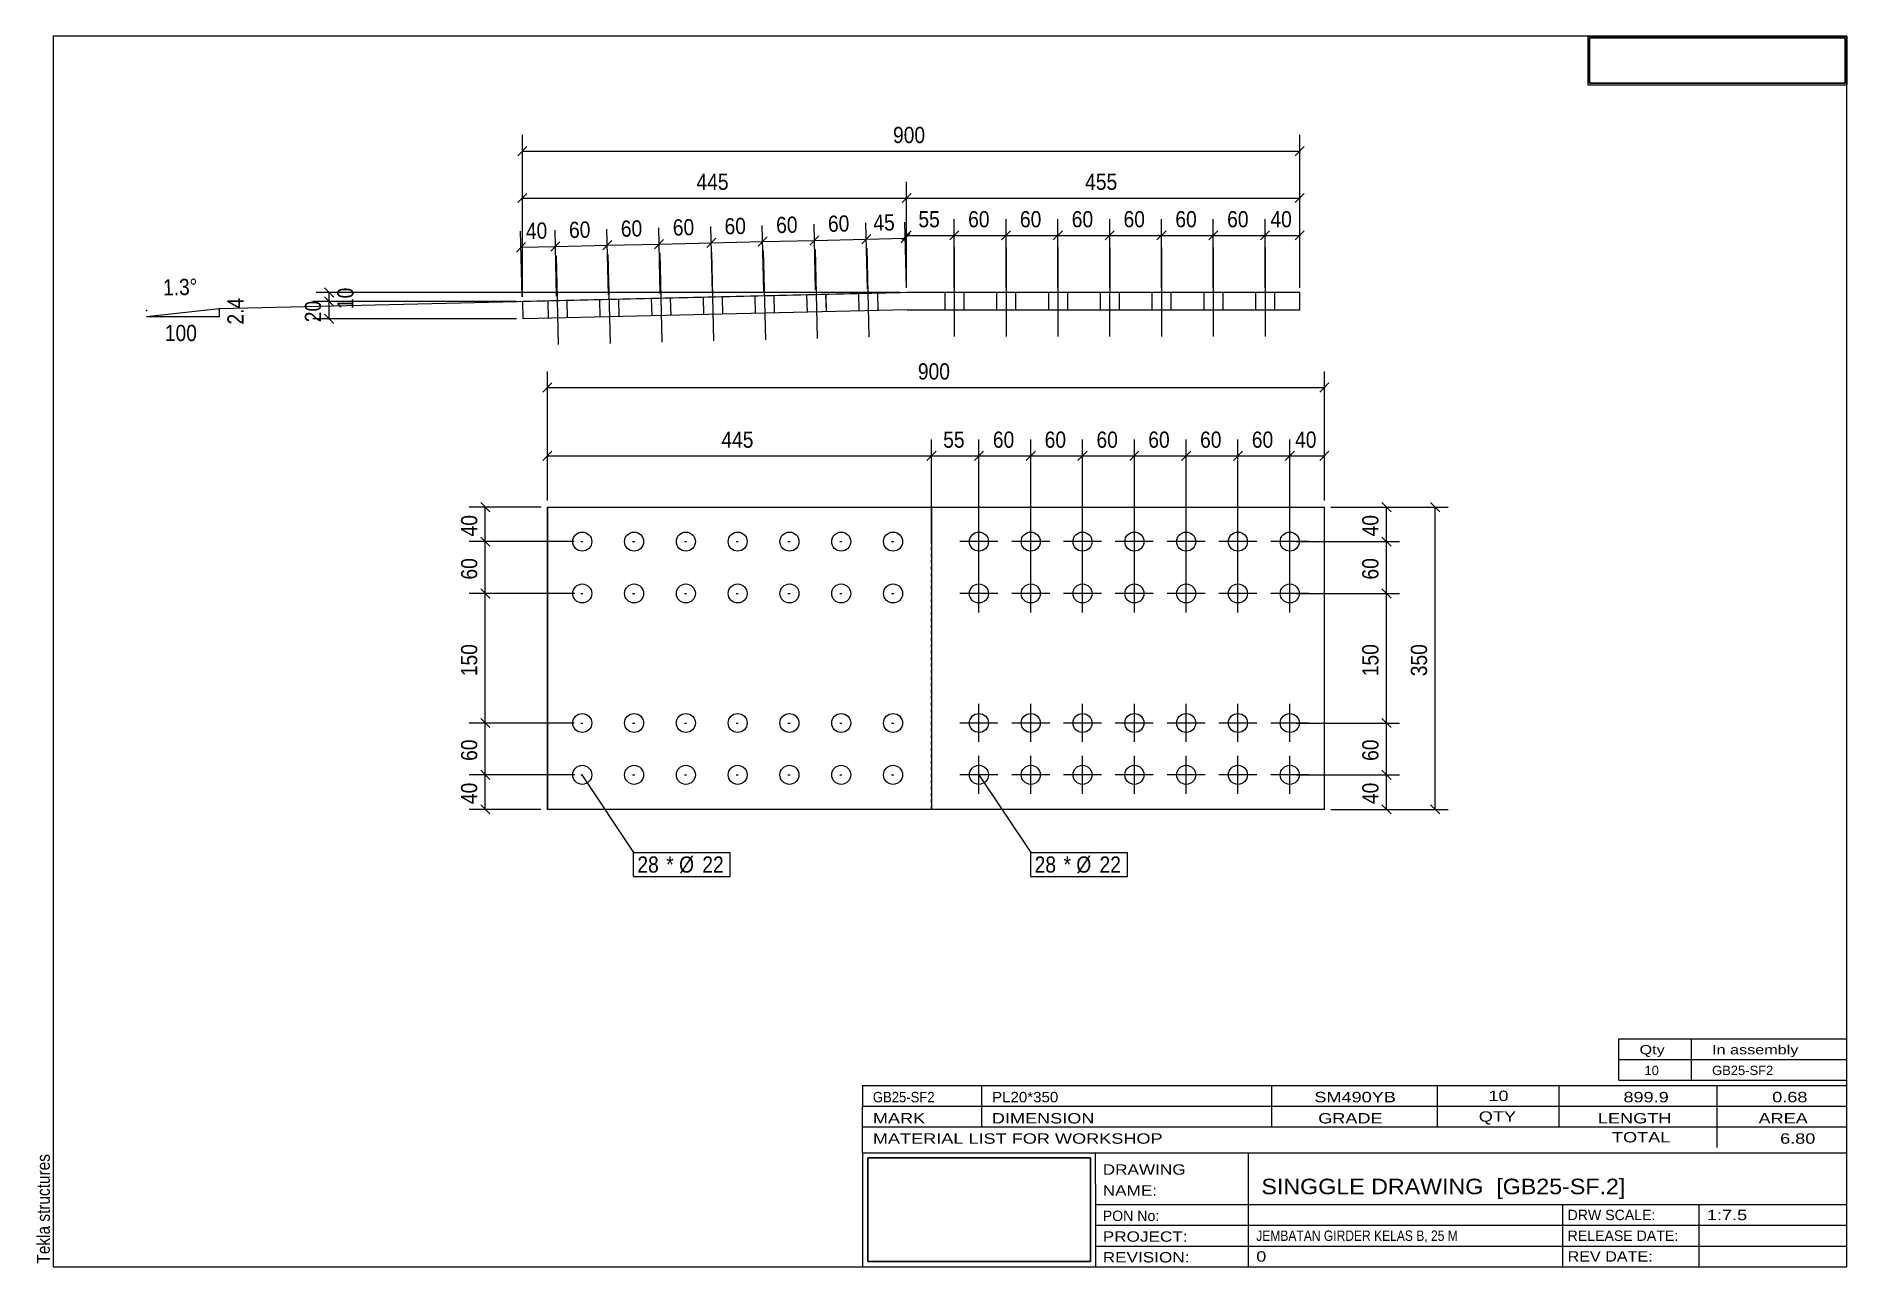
# Model space of a CAD drawing. Header units: millimetres. Extents: x 2 to 282, y 5 to 195.
import ezdxf

# ---------------------------------------------------------------- set-up
doc = ezdxf.new("R2010")
doc.units = ezdxf.units.MM
doc.linetypes.add('XKITLINE00', pattern=[0])
doc.linetypes.add('XKITLINE04', pattern=[3, 0.5, -0.5, 0.5, -0.5, 0.5, -0.5])
for name, color, linetype, lineweight in [('Bolt', 7, 'Continuous', 0), ('BoltMark', 3, 'Continuous', 0), ('DrawingSheet', 5, 'Continuous', 0), ('OtherObjectType', 1, 'Continuous', 0), ('Part', 2, 'Continuous', 0), ('Z-DIMENSIONS', 1, 'Continuous', 0)]:
    doc.layers.add(name, color=color, linetype=linetype, lineweight=lineweight)
doc.styles.add('ARIAL', font='ARIAL.TTF')
doc.styles.add('ARIAL_NARROW', font='ARIALN.TTF')
picture_1 = doc.add_image_def('image1.jpg', size_in_pixel=(1304, 175))
picture_2 = doc.add_image_def('image2.jpg', size_in_pixel=(188, 71))

# ---------------------------------------------------------------- blocks, each defined once
blk = doc.blocks.new('*A1')
at = {"layer": 'Part', "linetype": 'XKITLINE00', "lineweight": 0}
for p, q in [((81.33, 75.63), (81.33, 122.3)), ((81.33, 122.3), (201.33, 122.3)), ((81.39, 75.63), (81.39, 122.3)), ((140.68, 75.63), (140.68, 122.3)), ((201.33, 75.63), (201.33, 122.3)), ((201.33, 75.63), (81.33, 75.63))]:
    blk.add_line(p, q, dxfattribs=at)
at = {"layer": 'Part', "linetype": 'XKITLINE04', "lineweight": 0}
for p, q in [((81.33, 122.3), (81.39, 122.3)), ((140.64, 75.63), (140.64, 122.3))]:
    blk.add_line(p, q, dxfattribs=at)
blk = doc.blocks.new('*A2')
at = {"layer": 'Bolt', "linetype": 'XKITLINE00', "lineweight": 0}
for p, q in [((147.98, 114.03), (147.98, 119.9)), ((155.98, 114.03), (155.98, 119.9)), ((163.98, 114.03), (163.98, 119.9)), ((171.98, 114.03), (171.98, 119.9)), ((179.98, 114.03), (179.98, 119.9)), ((187.98, 114.03), (187.98, 119.9)), ((195.98, 114.03), (195.98, 119.9)), ((150.91, 116.96), (145.04, 116.96)), ((158.91, 116.96), (153.04, 116.96)), ((166.91, 116.96), (161.04, 116.96)), ((174.91, 116.96), (169.04, 116.96)), ((182.91, 116.96), (177.04, 116.96)), ((190.91, 116.96), (185.04, 116.96)), ((198.91, 116.96), (193.04, 116.96)), ((147.98, 106.03), (147.98, 111.9)), ((155.98, 106.03), (155.98, 111.9)), ((163.98, 106.03), (163.98, 111.9)), ((171.98, 106.03), (171.98, 111.9)), ((179.98, 106.03), (179.98, 111.9)), ((187.98, 106.03), (187.98, 111.9)), ((195.98, 106.03), (195.98, 111.9)), ((150.91, 108.96), (145.04, 108.96)), ((158.91, 108.96), (153.04, 108.96)), ((166.91, 108.96), (161.04, 108.96)), ((174.91, 108.96), (169.04, 108.96)), ((182.91, 108.96), (177.04, 108.96)), ((190.91, 108.96), (185.04, 108.96)), ((198.91, 108.96), (193.04, 108.96))]:
    blk.add_line(p, q, dxfattribs=at)
for centre in [(147.98, 116.96), (155.98, 116.96), (163.98, 116.96), (171.98, 116.96), (179.98, 116.96), (187.98, 116.96), (195.98, 116.96), (147.98, 108.96), (155.98, 108.96), (163.98, 108.96), (171.98, 108.96), (179.98, 108.96), (187.98, 108.96), (195.98, 108.96)]:
    blk.add_circle(centre, 1.47, dxfattribs=at)
blk = doc.blocks.new('*A3')
at = {"layer": 'Bolt', "linetype": 'XKITLINE00', "lineweight": 0}
for p, q in [((86.49, 116.96), (86.82, 116.96)), ((94.49, 116.96), (94.82, 116.96)), ((102.49, 116.96), (102.82, 116.96)), ((110.49, 116.96), (110.82, 116.96)), ((118.48, 116.96), (118.81, 116.96)), ((126.48, 116.96), (126.81, 116.96)), ((134.48, 116.96), (134.81, 116.96)), ((86.49, 108.96), (86.82, 108.96)), ((94.49, 108.96), (94.82, 108.96)), ((102.49, 108.96), (102.82, 108.96)), ((110.49, 108.96), (110.82, 108.96)), ((118.48, 108.96), (118.81, 108.96)), ((126.48, 108.96), (126.81, 108.96)), ((134.48, 108.96), (134.81, 108.96))]:
    blk.add_line(p, q, dxfattribs=at)
for centre in [(86.72, 116.96), (94.72, 116.96), (102.72, 116.96), (110.72, 116.96), (118.72, 116.96), (126.71, 116.96), (134.71, 116.96), (86.72, 108.96), (94.72, 108.96), (102.72, 108.96), (110.72, 108.96), (118.72, 108.96), (126.71, 108.96), (134.71, 108.96)]:
    blk.add_circle(centre, 1.47, dxfattribs=at)
blk = doc.blocks.new('*A4')
at = {"layer": 'Bolt', "linetype": 'XKITLINE00', "lineweight": 0}
for p, q in [((147.98, 86.03), (147.98, 91.9)), ((155.98, 86.03), (155.98, 91.9)), ((163.98, 86.03), (163.98, 91.9)), ((171.98, 86.03), (171.98, 91.9)), ((179.98, 86.03), (179.98, 91.9)), ((187.98, 86.03), (187.98, 91.9)), ((195.98, 86.03), (195.98, 91.9)), ((150.91, 88.96), (145.04, 88.96)), ((158.91, 88.96), (153.04, 88.96)), ((166.91, 88.96), (161.04, 88.96)), ((174.91, 88.96), (169.04, 88.96)), ((182.91, 88.96), (177.04, 88.96)), ((190.91, 88.96), (185.04, 88.96)), ((198.91, 88.96), (193.04, 88.96)), ((147.98, 78.03), (147.98, 83.9)), ((155.98, 78.03), (155.98, 83.9)), ((163.98, 78.03), (163.98, 83.9)), ((171.98, 78.03), (171.98, 83.9)), ((179.98, 78.03), (179.98, 83.9)), ((187.98, 78.03), (187.98, 83.9)), ((195.98, 78.03), (195.98, 83.9)), ((150.91, 80.96), (145.04, 80.96)), ((158.91, 80.96), (153.04, 80.96)), ((166.91, 80.96), (161.04, 80.96)), ((174.91, 80.96), (169.04, 80.96)), ((182.91, 80.96), (177.04, 80.96)), ((190.91, 80.96), (185.04, 80.96)), ((198.91, 80.96), (193.04, 80.96))]:
    blk.add_line(p, q, dxfattribs=at)
for centre in [(147.98, 88.96), (155.98, 88.96), (163.98, 88.96), (171.98, 88.96), (179.98, 88.96), (187.98, 88.96), (195.98, 88.96), (147.98, 80.96), (155.98, 80.96), (163.98, 80.96), (171.98, 80.96), (179.98, 80.96), (187.98, 80.96), (195.98, 80.96)]:
    blk.add_circle(centre, 1.47, dxfattribs=at)
blk = doc.blocks.new('*A5')
at = {"layer": 'Bolt', "linetype": 'XKITLINE00', "lineweight": 0}
for p, q in [((86.49, 88.96), (86.82, 88.96)), ((94.49, 88.96), (94.82, 88.96)), ((102.49, 88.96), (102.82, 88.96)), ((110.49, 88.96), (110.81, 88.96)), ((118.48, 88.96), (118.81, 88.96)), ((126.48, 88.96), (126.81, 88.96)), ((134.48, 88.96), (134.81, 88.96)), ((86.49, 80.96), (86.82, 80.96)), ((94.49, 80.96), (94.82, 80.96)), ((102.49, 80.96), (102.82, 80.96)), ((110.49, 80.96), (110.81, 80.96)), ((118.48, 80.96), (118.81, 80.96)), ((126.48, 80.96), (126.81, 80.96)), ((134.48, 80.96), (134.81, 80.96))]:
    blk.add_line(p, q, dxfattribs=at)
for centre in [(86.72, 88.96), (94.72, 88.96), (102.72, 88.96), (110.72, 88.96), (118.71, 88.96), (126.71, 88.96), (134.71, 88.96), (86.72, 80.96), (94.72, 80.96), (102.72, 80.96), (110.72, 80.96), (118.71, 80.96), (126.71, 80.96), (134.71, 80.96)]:
    blk.add_circle(centre, 1.47, dxfattribs=at)
blk = doc.blocks.new('*A6')
at = {"layer": 'Part', "linetype": 'XKITLINE00', "lineweight": 0}
for p, q in [((136.83, 155.42), (77.52, 154.03)), ((77.58, 151.36), (77.52, 154.03)), ((197.52, 155.42), (136.83, 155.42)), ((197.52, 152.76), (197.52, 155.42)), ((136.87, 152.76), (77.58, 151.36)), ((136.87, 152.76), (197.52, 152.76))]:
    blk.add_line(p, q, dxfattribs=at)
blk = doc.blocks.new('*A7')
at = {"layer": 'Bolt', "linetype": 'XKITLINE00', "lineweight": 0}
for p, q in [((144.17, 162.39), (144.16, 148.66)), ((144.17, 162.39), (144.16, 148.66)), ((152.17, 162.39), (152.16, 148.66)), ((152.17, 162.39), (152.16, 148.66)), ((160.17, 162.39), (160.16, 148.65)), ((160.17, 162.39), (160.16, 148.65)), ((168.17, 162.38), (168.16, 148.65)), ((168.17, 162.38), (168.16, 148.65)), ((176.17, 162.38), (176.16, 148.65)), ((176.17, 162.38), (176.16, 148.65)), ((184.17, 162.38), (184.16, 148.65)), ((184.17, 162.38), (184.16, 148.65)), ((192.17, 162.38), (192.16, 148.64)), ((192.17, 162.38), (192.16, 148.64)), ((142.7, 155.42), (142.7, 152.76)), ((142.7, 155.42), (142.7, 152.76)), ((145.63, 155.42), (145.63, 152.76)), ((145.63, 155.42), (145.63, 152.76)), ((150.7, 155.42), (150.7, 152.75)), ((150.7, 155.42), (150.7, 152.75)), ((153.63, 155.42), (153.63, 152.75)), ((153.63, 155.42), (153.63, 152.75)), ((158.7, 155.42), (158.7, 152.75)), ((158.7, 155.42), (158.7, 152.75)), ((161.63, 155.42), (161.63, 152.75)), ((161.63, 155.42), (161.63, 152.75)), ((166.7, 155.42), (166.7, 152.75)), ((166.7, 155.42), (166.7, 152.75)), ((169.63, 155.41), (169.63, 152.75)), ((169.63, 155.41), (169.63, 152.75)), ((174.7, 155.41), (174.7, 152.75)), ((174.7, 155.41), (174.7, 152.75)), ((177.63, 155.41), (177.63, 152.74)), ((177.63, 155.41), (177.63, 152.74)), ((182.7, 155.41), (182.7, 152.74)), ((182.7, 155.41), (182.7, 152.74)), ((185.63, 155.41), (185.63, 152.74)), ((185.63, 155.41), (185.63, 152.74)), ((190.7, 155.41), (190.7, 152.74)), ((190.7, 155.41), (190.7, 152.74)), ((193.63, 155.41), (193.63, 152.74)), ((193.63, 155.41), (193.63, 152.74))]:
    blk.add_line(p, q, dxfattribs=at)
blk = doc.blocks.new('*A8')
at = {"layer": 'Bolt', "linetype": 'XKITLINE00', "lineweight": 0}
for p, q in [((130.67, 162.25), (131, 148.52)), ((130.67, 162.25), (131, 148.52)), ((82.68, 161.11), (83.01, 147.38)), ((82.68, 161.11), (83.01, 147.38)), ((90.68, 161.3), (91.01, 147.57)), ((90.68, 161.3), (91.01, 147.57)), ((98.68, 161.49), (99.01, 147.76)), ((98.68, 161.49), (99.01, 147.76)), ((106.68, 161.68), (107, 147.95)), ((106.68, 161.68), (107, 147.95)), ((114.67, 161.87), (115, 148.14)), ((114.67, 161.87), (115, 148.14)), ((122.67, 162.06), (123, 148.33)), ((122.67, 162.06), (123, 148.33)), ((81.38, 154.1), (81.45, 151.44)), ((81.38, 154.1), (81.45, 151.44)), ((84.32, 154.17), (84.38, 151.51)), ((84.32, 154.17), (84.38, 151.51)), ((89.38, 154.29), (89.45, 151.63)), ((89.38, 154.29), (89.45, 151.63)), ((92.31, 154.36), (92.38, 151.7)), ((92.31, 154.36), (92.38, 151.7)), ((97.38, 154.48), (97.44, 151.82)), ((97.38, 154.48), (97.44, 151.82)), ((100.31, 154.55), (100.38, 151.89)), ((100.31, 154.55), (100.38, 151.89)), ((105.38, 154.67), (105.44, 152.01)), ((105.38, 154.67), (105.44, 152.01)), ((108.31, 154.74), (108.37, 152.08)), ((108.31, 154.74), (108.37, 152.08)), ((113.37, 154.87), (113.44, 152.2)), ((113.37, 154.87), (113.44, 152.2)), ((116.31, 154.94), (116.37, 152.27)), ((116.31, 154.94), (116.37, 152.27)), ((121.37, 155.06), (121.44, 152.39)), ((121.37, 155.06), (121.44, 152.39)), ((124.31, 155.13), (124.37, 152.46)), ((124.31, 155.13), (124.37, 152.46)), ((129.37, 155.25), (129.43, 152.58)), ((129.37, 155.25), (129.43, 152.58)), ((132.3, 155.32), (132.37, 152.65)), ((132.3, 155.32), (132.37, 152.65))]:
    blk.add_line(p, q, dxfattribs=at)
blk = doc.blocks.new('*A9')
at = {"layer": 'Bolt', "linetype": 'XKITLINE00', "lineweight": 0}
for p, q in [((144.17, 162.39), (144.16, 148.66)), ((144.17, 162.39), (144.16, 148.66)), ((152.17, 162.39), (152.16, 148.66)), ((152.17, 162.39), (152.16, 148.66)), ((160.17, 162.39), (160.16, 148.65)), ((160.17, 162.39), (160.16, 148.65)), ((168.17, 162.38), (168.16, 148.65)), ((168.17, 162.38), (168.16, 148.65)), ((176.17, 162.38), (176.16, 148.65)), ((176.17, 162.38), (176.16, 148.65)), ((184.17, 162.38), (184.16, 148.65)), ((184.17, 162.38), (184.16, 148.65)), ((192.17, 162.38), (192.16, 148.64)), ((192.17, 162.38), (192.16, 148.64)), ((142.7, 155.42), (142.7, 152.76)), ((142.7, 155.42), (142.7, 152.76)), ((145.63, 155.42), (145.63, 152.76)), ((145.63, 155.42), (145.63, 152.76)), ((150.7, 155.42), (150.7, 152.75)), ((150.7, 155.42), (150.7, 152.75)), ((153.63, 155.42), (153.63, 152.75)), ((153.63, 155.42), (153.63, 152.75)), ((158.7, 155.42), (158.7, 152.75)), ((158.7, 155.42), (158.7, 152.75)), ((161.63, 155.42), (161.63, 152.75)), ((161.63, 155.42), (161.63, 152.75)), ((166.7, 155.42), (166.7, 152.75)), ((166.7, 155.42), (166.7, 152.75)), ((169.63, 155.41), (169.63, 152.75)), ((169.63, 155.41), (169.63, 152.75)), ((174.7, 155.41), (174.7, 152.75)), ((174.7, 155.41), (174.7, 152.75)), ((177.63, 155.41), (177.63, 152.74)), ((177.63, 155.41), (177.63, 152.74)), ((182.7, 155.41), (182.7, 152.74)), ((182.7, 155.41), (182.7, 152.74)), ((185.63, 155.41), (185.63, 152.74)), ((185.63, 155.41), (185.63, 152.74)), ((190.7, 155.41), (190.7, 152.74)), ((190.7, 155.41), (190.7, 152.74)), ((193.63, 155.41), (193.63, 152.74)), ((193.63, 155.41), (193.63, 152.74))]:
    blk.add_line(p, q, dxfattribs=at)
blk = doc.blocks.new('*A10')
at = {"layer": 'Bolt', "linetype": 'XKITLINE00', "lineweight": 0}
for p, q in [((130.67, 162.25), (131, 148.52)), ((130.67, 162.25), (131, 148.52)), ((82.68, 161.11), (83.01, 147.38)), ((82.68, 161.11), (83.01, 147.38)), ((90.68, 161.3), (91.01, 147.57)), ((90.68, 161.3), (91.01, 147.57)), ((98.68, 161.49), (99.01, 147.76)), ((98.68, 161.49), (99.01, 147.76)), ((106.68, 161.68), (107, 147.95)), ((106.68, 161.68), (107, 147.95)), ((114.67, 161.87), (115, 148.14)), ((114.67, 161.87), (115, 148.14)), ((122.67, 162.06), (123, 148.33)), ((122.67, 162.06), (123, 148.33)), ((81.38, 154.1), (81.45, 151.44)), ((81.38, 154.1), (81.45, 151.44)), ((84.32, 154.17), (84.38, 151.51)), ((84.32, 154.17), (84.38, 151.51)), ((89.38, 154.29), (89.45, 151.63)), ((89.38, 154.29), (89.45, 151.63)), ((92.31, 154.36), (92.38, 151.7)), ((92.31, 154.36), (92.38, 151.7)), ((97.38, 154.48), (97.44, 151.82)), ((97.38, 154.48), (97.44, 151.82)), ((100.31, 154.55), (100.38, 151.89)), ((100.31, 154.55), (100.38, 151.89)), ((105.38, 154.67), (105.44, 152.01)), ((105.38, 154.67), (105.44, 152.01)), ((108.31, 154.74), (108.37, 152.08)), ((108.31, 154.74), (108.37, 152.08)), ((113.37, 154.87), (113.44, 152.2)), ((113.37, 154.87), (113.44, 152.2)), ((116.31, 154.94), (116.37, 152.27)), ((116.31, 154.94), (116.37, 152.27)), ((121.37, 155.06), (121.44, 152.39)), ((121.37, 155.06), (121.44, 152.39)), ((124.3, 155.13), (124.37, 152.46)), ((124.3, 155.13), (124.37, 152.46)), ((129.37, 155.25), (129.43, 152.58)), ((129.37, 155.25), (129.43, 152.58)), ((132.3, 155.32), (132.37, 152.65)), ((132.3, 155.32), (132.37, 152.65))]:
    blk.add_line(p, q, dxfattribs=at)
blk = doc.blocks.new('*A11')
at = {"layer": 'DrawingSheet', "linetype": 'XKITLINE00', "lineweight": 0}
for p, q in [((282, 195), (5, 195)), ((5, 195), (5, 5)), ((282, 5), (282, 195)), ((5, 5), (282, 5))]:
    blk.add_line(p, q, dxfattribs=at)
at = {"layer": 'DrawingSheet', "style": 'ARIAL', "width": 0.85}
blk.add_text('Tekla structures', height=2, rotation=90, dxfattribs=at).set_placement((4.5, 5.5))
blk = doc.blocks.new('*A12')
at = {"layer": 'OtherObjectType', "linetype": 'XKITLINE00', "lineweight": 0}
for p, q in [((242, 195), (282, 195)), ((242, 195), (242, 187.5)), ((282, 195), (282, 187.5)), ((242, 187.5), (282, 187.5))]:
    blk.add_line(p, q, dxfattribs=at)
image = blk.add_image(picture_1, insert=(242.25, 187.75), size_in_units=(39.5, 7))
blk = doc.blocks.new('*A13')
at = {"layer": 'OtherObjectType', "linetype": 'XKITLINE00', "lineweight": 0}
for p, q in [((246.8, 37), (246.8, 40.2)), ((246.8, 40.2), (282, 40.2)), ((258, 37), (258, 40.2)), ((282, 37), (282, 40.2)), ((246.8, 37), (282, 37)), ((246.8, 33.8), (246.8, 37)), ((258, 33.8), (258, 37)), ((282, 33.8), (282, 37)), ((246.8, 33.8), (282, 33.8))]:
    blk.add_line(p, q, dxfattribs=at)
at = {"layer": 'OtherObjectType', "style": 'ARIAL_NARROW'}
for s, width, p in [('Qty', 1.513248, (250, 37.8)), ('In assembly', 1.513248, (261.2, 37.8)), ('10', 1.211571, (250.76, 34.6)), ('GB25-SF2', 1.211571, (261.2, 34.6))]:
    blk.add_text(s, height=1.44, dxfattribs=dict(at, width=width)).set_placement(p)
blk = doc.blocks.new('*A14')
at = {"layer": 'OtherObjectType', "linetype": 'XKITLINE00', "lineweight": 0}
for p, q in [((130, 33), (282, 33)), ((130, 33), (130, 29.8)), ((130, 33), (282, 33)), ((148.4, 29.8), (148.4, 33)), ((193.2, 29.8), (193.2, 33)), ((218.8, 29.8), (218.8, 33)), ((237.6, 29.8), (237.6, 33)), ((262, 29.8), (262, 33)), ((282, 29.8), (282, 33)), ((130, 29.8), (282, 29.8)), ((130, 29.8), (282, 29.8)), ((130, 26.6), (130, 29.8)), ((148.4, 26.6), (148.4, 29.8)), ((193.2, 26.6), (193.2, 29.8)), ((218.8, 26.6), (218.8, 29.8)), ((237.6, 26.6), (237.6, 29.8)), ((262, 26.6), (262, 29.8)), ((282, 26.6), (282, 29.8)), ((130, 26.6), (282, 26.6)), ((130, 22.6), (130, 26.6)), ((262, 23.4), (262, 26.6)), ((282, 22.6), (282, 26.6)), ((130, 22.6), (130, 5)), ((130, 22.6), (282, 22.6)), ((166, 17.8), (166, 22.6)), ((189.6, 14.6), (189.6, 22.6)), ((282, 17.8), (282, 22.6)), ((166, 17.8), (166, 5)), ((282, 14.6), (282, 17.8)), ((166, 14.6), (282, 14.6)), ((189.6, 5), (189.6, 14.6)), ((238.13, 11.4), (238.13, 14.6)), ((259.2, 5), (259.2, 14.6)), ((282, 11.4), (282, 14.6)), ((166, 11.4), (282, 11.4)), ((238.13, 5), (238.13, 11.4)), ((282, 8.2), (282, 11.4)), ((166, 8.2), (282, 8.2)), ((282, 5), (282, 8.2)), ((130, 5), (282, 5)), ((160, 5), (282, 5))]:
    blk.add_line(p, q, dxfattribs=at)
at = {"layer": 'OtherObjectType', "style": 'ARIAL_NARROW'}
for s, height, width, p in [('GB25-SF2', 1.6, 1.100501, (131.6, 30.4)), ('PL20*350', 1.6, 1.270501, (150, 30.4)), ('SM490YB', 1.6, 1.525501, (199.78, 30.4)), ('10', 1.6, 1.525501, (226.65, 30.6)), ('899.9', 1.6, 1.525501, (247.51, 30.4)), ('0.68', 1.6, 1.525501, (270.48, 30.4)), ('MARK', 1.6, 1.525501, (131.6, 27.13)), ('DIMENSION', 1.6, 1.525501, (149.97, 27.13)), ('GRADE', 1.6, 1.525501, (200.37, 27.13)), ('QTY', 1.6, 1.525501, (225.17, 27.4)), ('LENGTH', 1.6, 1.525501, (243.57, 27.13)), ('AREA', 1.6, 1.525501, (268.37, 27.13)), ('MATERIAL LIST FOR WORKSHOP', 1.6, 1.525501, (131.6, 24)), ('TOTAL', 1.6, 1.525501, (245.74, 24.2)), ('6.80', 1.6, 1.525501, (271.7, 24)), ('DRAWING', 1.6, 1.445, (167.1, 19.22)), ('NAME:', 1.6, 1.445, (167.1, 15.98)), ('SINGGLE DRAWING  [GB25-SF.2]', 2.4, 1.304651, (191.6, 16.2)), ('PON No:', 1.6, 1.19, (167.1, 12.07)), ('DRW SCALE:', 1.6, 1.19, (238.88, 12.2)), ('1:7.5', 1.6, 1.525501, (260.4, 12.2)), ('PROJECT:', 1.6, 1.445, (167.1, 8.87)), ('JEMBATAN GIRDER KELAS B, 25 M', 1.6, 1.015501, (190.8, 9)), ('RELEASE DATE:', 1.6, 1.19, (238.88, 9)), ('REVISION:', 1.6, 1.445, (167.1, 5.67)), ('0', 1.6, 1.525501, (190.8, 5.8)), ('REV DATE:', 1.6, 1.36, (238.88, 5.8))]:
    blk.add_text(s, height=height, dxfattribs=dict(at, width=width)).set_placement(p)
image = blk.add_image(picture_2, insert=(130.8, 5.8), size_in_units=(34.4, 16))
blk = doc.blocks.new('*A15')
at = {"layer": 'Z-DIMENSIONS', "linetype": 'XKITLINE00', "lineweight": 0}
for p, q in [((71.04, 81.67), (72.46, 80.26)), ((85.55, 80.96), (69.25, 80.96)), ((71.75, 75.63), (71.75, 80.96)), ((80.33, 75.63), (69.25, 75.63)), ((71.04, 76.34), (72.46, 74.92))]:
    blk.add_line(p, q, dxfattribs=at)
at = {"layer": 'Z-DIMENSIONS'}
for p in [(71.75, 80.96), (71.75, 75.63)]:
    blk.add_point(p, dxfattribs=at)
at = {"layer": 'Z-DIMENSIONS', "style": 'ARIAL', "width": 0.85}
blk.add_text('40', height=2.5, rotation=90.0002, dxfattribs=at).set_placement((70.5, 76.44))
blk = doc.blocks.new('*A16')
at = {"layer": 'Z-DIMENSIONS', "linetype": 'XKITLINE00', "lineweight": 0}
for p, q in [((71.04, 89.67), (72.46, 88.26)), ((85.49, 88.96), (69.25, 88.96)), ((71.75, 80.96), (71.75, 88.96)), ((71.04, 81.67), (72.46, 80.26)), ((85.55, 80.96), (69.25, 80.96))]:
    blk.add_line(p, q, dxfattribs=at)
at = {"layer": 'Z-DIMENSIONS'}
for p in [(71.75, 88.96), (71.75, 80.96)]:
    blk.add_point(p, dxfattribs=at)
at = {"layer": 'Z-DIMENSIONS', "style": 'ARIAL', "width": 0.85}
blk.add_text('60', height=2.5, rotation=90.0002, dxfattribs=at).set_placement((70.5, 83.11))
blk = doc.blocks.new('*A17')
at = {"layer": 'Z-DIMENSIONS', "linetype": 'XKITLINE00', "lineweight": 0}
for p, q in [((71.04, 109.67), (72.46, 108.26)), ((85.55, 108.96), (69.25, 108.96)), ((71.75, 88.96), (71.75, 108.96)), ((71.04, 89.67), (72.46, 88.26)), ((85.49, 88.96), (69.25, 88.96))]:
    blk.add_line(p, q, dxfattribs=at)
at = {"layer": 'Z-DIMENSIONS'}
for p in [(71.75, 108.96), (71.75, 88.96)]:
    blk.add_point(p, dxfattribs=at)
at = {"layer": 'Z-DIMENSIONS', "style": 'ARIAL', "width": 0.85}
blk.add_text('150', height=2.5, rotation=90.0002, dxfattribs=at).set_placement((70.5, 96.18))
blk = doc.blocks.new('*A18')
at = {"layer": 'Z-DIMENSIONS', "linetype": 'XKITLINE00', "lineweight": 0}
for p, q in [((71.04, 117.67), (72.46, 116.26)), ((85.49, 116.96), (69.25, 116.96)), ((71.75, 108.96), (71.75, 116.96)), ((71.04, 109.67), (72.46, 108.26)), ((85.55, 108.96), (69.25, 108.96))]:
    blk.add_line(p, q, dxfattribs=at)
at = {"layer": 'Z-DIMENSIONS'}
for p in [(71.75, 116.96), (71.75, 108.96)]:
    blk.add_point(p, dxfattribs=at)
at = {"layer": 'Z-DIMENSIONS', "style": 'ARIAL', "width": 0.85}
blk.add_text('60', height=2.5, rotation=90.0002, dxfattribs=at).set_placement((70.5, 111.11))
blk = doc.blocks.new('*A19')
at = {"layer": 'Z-DIMENSIONS', "linetype": 'XKITLINE00', "lineweight": 0}
for p, q in [((80.38, 122.3), (69.25, 122.3)), ((71.04, 123), (72.46, 121.59)), ((71.75, 116.96), (71.75, 122.3)), ((71.04, 117.67), (72.46, 116.26)), ((85.49, 116.96), (69.25, 116.96))]:
    blk.add_line(p, q, dxfattribs=at)
at = {"layer": 'Z-DIMENSIONS'}
for p in [(71.75, 122.3), (71.75, 116.96)]:
    blk.add_point(p, dxfattribs=at)
at = {"layer": 'Z-DIMENSIONS', "style": 'ARIAL', "width": 0.85}
blk.add_text('40', height=2.5, rotation=90.0002, dxfattribs=at).set_placement((70.5, 117.77))
blk = doc.blocks.new('*A20')
at = {"layer": 'Z-DIMENSIONS', "linetype": 'XKITLINE00', "lineweight": 0}
for p, q in [((210.21, 81.67), (211.62, 80.26)), ((196.98, 80.96), (212.92, 80.96)), ((210.92, 75.63), (210.92, 80.96)), ((202.33, 75.63), (212.92, 75.63)), ((210.21, 76.34), (211.62, 74.92))]:
    blk.add_line(p, q, dxfattribs=at)
at = {"layer": 'Z-DIMENSIONS'}
for p in [(210.92, 80.96), (210.92, 75.63)]:
    blk.add_point(p, dxfattribs=at)
at = {"layer": 'Z-DIMENSIONS', "style": 'ARIAL', "width": 0.85}
blk.add_text('40', height=2.5, rotation=90.0002, dxfattribs=at).set_placement((209.67, 76.44))
blk = doc.blocks.new('*A21')
at = {"layer": 'Z-DIMENSIONS', "linetype": 'XKITLINE00', "lineweight": 0}
for p, q in [((210.21, 89.67), (211.62, 88.26)), ((196.98, 88.96), (212.92, 88.96)), ((210.92, 80.96), (210.92, 88.96)), ((210.21, 81.67), (211.62, 80.26)), ((196.98, 80.96), (212.92, 80.96))]:
    blk.add_line(p, q, dxfattribs=at)
at = {"layer": 'Z-DIMENSIONS'}
for p in [(210.92, 88.96), (210.92, 80.96)]:
    blk.add_point(p, dxfattribs=at)
at = {"layer": 'Z-DIMENSIONS', "style": 'ARIAL', "width": 0.85}
blk.add_text('60', height=2.5, rotation=90.0002, dxfattribs=at).set_placement((209.67, 83.11))
blk = doc.blocks.new('*A22')
at = {"layer": 'Z-DIMENSIONS', "linetype": 'XKITLINE00', "lineweight": 0}
for p, q in [((210.21, 109.67), (211.62, 108.26)), ((196.98, 108.96), (212.92, 108.96)), ((210.92, 88.96), (210.92, 108.96)), ((210.21, 89.67), (211.62, 88.26)), ((196.98, 88.96), (212.92, 88.96))]:
    blk.add_line(p, q, dxfattribs=at)
at = {"layer": 'Z-DIMENSIONS'}
for p in [(210.92, 108.96), (210.92, 88.96)]:
    blk.add_point(p, dxfattribs=at)
at = {"layer": 'Z-DIMENSIONS', "style": 'ARIAL', "width": 0.85}
blk.add_text('150', height=2.5, rotation=90.0002, dxfattribs=at).set_placement((209.67, 96.18))
blk = doc.blocks.new('*A23')
at = {"layer": 'Z-DIMENSIONS', "linetype": 'XKITLINE00', "lineweight": 0}
for p, q in [((210.21, 117.67), (211.62, 116.26)), ((196.98, 116.96), (212.92, 116.96)), ((210.92, 108.96), (210.92, 116.96)), ((210.21, 109.67), (211.62, 108.26)), ((196.98, 108.96), (212.92, 108.96))]:
    blk.add_line(p, q, dxfattribs=at)
at = {"layer": 'Z-DIMENSIONS'}
for p in [(210.92, 116.96), (210.92, 108.96)]:
    blk.add_point(p, dxfattribs=at)
at = {"layer": 'Z-DIMENSIONS', "style": 'ARIAL', "width": 0.85}
blk.add_text('60', height=2.5, rotation=90.0002, dxfattribs=at).set_placement((209.67, 111.11))
blk = doc.blocks.new('*A24')
at = {"layer": 'Z-DIMENSIONS', "linetype": 'XKITLINE00', "lineweight": 0}
for p, q in [((202.33, 122.3), (212.92, 122.3)), ((210.21, 123), (211.62, 121.59)), ((210.92, 116.96), (210.92, 122.3)), ((210.21, 117.67), (211.62, 116.26)), ((196.98, 116.96), (212.92, 116.96))]:
    blk.add_line(p, q, dxfattribs=at)
at = {"layer": 'Z-DIMENSIONS'}
for p in [(210.92, 122.3), (210.92, 116.96)]:
    blk.add_point(p, dxfattribs=at)
at = {"layer": 'Z-DIMENSIONS', "style": 'ARIAL', "width": 0.85}
blk.add_text('40', height=2.5, rotation=90.0002, dxfattribs=at).set_placement((209.67, 117.77))
blk = doc.blocks.new('*A25')
at = {"layer": 'Z-DIMENSIONS', "linetype": 'XKITLINE00', "lineweight": 0}
for p, q in [((81.33, 123.3), (81.33, 132.71)), ((140.64, 116.63), (140.64, 132.71)), ((82.03, 130.92), (80.62, 129.51)), ((81.33, 130.21), (140.64, 130.21)), ((141.35, 130.92), (139.94, 129.51))]:
    blk.add_line(p, q, dxfattribs=at)
at = {"layer": 'Z-DIMENSIONS'}
for p in [(81.33, 130.21), (140.64, 130.21)]:
    blk.add_point(p, dxfattribs=at)
at = {"layer": 'Z-DIMENSIONS', "style": 'ARIAL', "width": 0.85}
blk.add_text('445', height=2.5, dxfattribs=at).set_placement((108.2, 131.46))
blk = doc.blocks.new('*A26')
at = {"layer": 'Z-DIMENSIONS', "linetype": 'XKITLINE00', "lineweight": 0}
for p, q in [((140.64, 116.63), (140.64, 132.71)), ((147.98, 109.96), (147.98, 132.71)), ((141.35, 130.92), (139.94, 129.51)), ((140.64, 130.21), (147.98, 130.21)), ((148.69, 130.92), (147.27, 129.51))]:
    blk.add_line(p, q, dxfattribs=at)
at = {"layer": 'Z-DIMENSIONS'}
for p in [(140.64, 130.21), (147.98, 130.21)]:
    blk.add_point(p, dxfattribs=at)
at = {"layer": 'Z-DIMENSIONS', "style": 'ARIAL', "width": 0.85}
blk.add_text('55', height=2.5, dxfattribs=at).set_placement((142.46, 131.46))
blk = doc.blocks.new('*A27')
at = {"layer": 'Z-DIMENSIONS', "linetype": 'XKITLINE00', "lineweight": 0}
for p, q in [((147.98, 109.96), (147.98, 132.71)), ((155.98, 109.96), (155.98, 132.71)), ((148.69, 130.92), (147.27, 129.51)), ((147.98, 130.21), (155.98, 130.21)), ((156.69, 130.92), (155.27, 129.51))]:
    blk.add_line(p, q, dxfattribs=at)
at = {"layer": 'Z-DIMENSIONS'}
for p in [(147.98, 130.21), (155.98, 130.21)]:
    blk.add_point(p, dxfattribs=at)
at = {"layer": 'Z-DIMENSIONS', "style": 'ARIAL', "width": 0.85}
blk.add_text('60', height=2.5, dxfattribs=at).set_placement((150.13, 131.46))
blk = doc.blocks.new('*A28')
at = {"layer": 'Z-DIMENSIONS', "linetype": 'XKITLINE00', "lineweight": 0}
for p, q in [((155.98, 109.96), (155.98, 132.71)), ((163.98, 109.96), (163.98, 132.71)), ((156.69, 130.92), (155.27, 129.51)), ((155.98, 130.21), (163.98, 130.21)), ((164.69, 130.92), (163.27, 129.51))]:
    blk.add_line(p, q, dxfattribs=at)
at = {"layer": 'Z-DIMENSIONS'}
for p in [(155.98, 130.21), (163.98, 130.21)]:
    blk.add_point(p, dxfattribs=at)
at = {"layer": 'Z-DIMENSIONS', "style": 'ARIAL', "width": 0.85}
blk.add_text('60', height=2.5, dxfattribs=at).set_placement((158.13, 131.46))
blk = doc.blocks.new('*A29')
at = {"layer": 'Z-DIMENSIONS', "linetype": 'XKITLINE00', "lineweight": 0}
for p, q in [((163.98, 109.96), (163.98, 132.71)), ((171.98, 109.96), (171.98, 132.71)), ((164.69, 130.92), (163.27, 129.51)), ((163.98, 130.21), (171.98, 130.21)), ((172.69, 130.92), (171.27, 129.51))]:
    blk.add_line(p, q, dxfattribs=at)
at = {"layer": 'Z-DIMENSIONS'}
for p in [(163.98, 130.21), (171.98, 130.21)]:
    blk.add_point(p, dxfattribs=at)
at = {"layer": 'Z-DIMENSIONS', "style": 'ARIAL', "width": 0.85}
blk.add_text('60', height=2.5, dxfattribs=at).set_placement((166.13, 131.46))
blk = doc.blocks.new('*A30')
at = {"layer": 'Z-DIMENSIONS', "linetype": 'XKITLINE00', "lineweight": 0}
for p, q in [((171.98, 109.96), (171.98, 132.71)), ((179.98, 109.96), (179.98, 132.71)), ((172.69, 130.92), (171.27, 129.51)), ((171.98, 130.21), (179.98, 130.21)), ((180.69, 130.92), (179.27, 129.51))]:
    blk.add_line(p, q, dxfattribs=at)
at = {"layer": 'Z-DIMENSIONS'}
for p in [(171.98, 130.21), (179.98, 130.21)]:
    blk.add_point(p, dxfattribs=at)
at = {"layer": 'Z-DIMENSIONS', "style": 'ARIAL', "width": 0.85}
blk.add_text('60', height=2.5, dxfattribs=at).set_placement((174.13, 131.46))
blk = doc.blocks.new('*A31')
at = {"layer": 'Z-DIMENSIONS', "linetype": 'XKITLINE00', "lineweight": 0}
for p, q in [((179.98, 109.96), (179.98, 132.71)), ((187.98, 109.96), (187.98, 132.71)), ((180.69, 130.92), (179.27, 129.51)), ((179.98, 130.21), (187.98, 130.21)), ((188.69, 130.92), (187.27, 129.51))]:
    blk.add_line(p, q, dxfattribs=at)
at = {"layer": 'Z-DIMENSIONS'}
for p in [(179.98, 130.21), (187.98, 130.21)]:
    blk.add_point(p, dxfattribs=at)
at = {"layer": 'Z-DIMENSIONS', "style": 'ARIAL', "width": 0.85}
blk.add_text('60', height=2.5, dxfattribs=at).set_placement((182.13, 131.46))
blk = doc.blocks.new('*A32')
at = {"layer": 'Z-DIMENSIONS', "linetype": 'XKITLINE00', "lineweight": 0}
for p, q in [((187.98, 109.96), (187.98, 132.71)), ((195.98, 109.96), (195.98, 132.71)), ((188.69, 130.92), (187.27, 129.51)), ((187.98, 130.21), (195.98, 130.21)), ((196.69, 130.92), (195.27, 129.51))]:
    blk.add_line(p, q, dxfattribs=at)
at = {"layer": 'Z-DIMENSIONS'}
for p in [(187.98, 130.21), (195.98, 130.21)]:
    blk.add_point(p, dxfattribs=at)
at = {"layer": 'Z-DIMENSIONS', "style": 'ARIAL', "width": 0.85}
blk.add_text('60', height=2.5, dxfattribs=at).set_placement((190.12, 131.46))
blk = doc.blocks.new('*A33')
at = {"layer": 'Z-DIMENSIONS', "linetype": 'XKITLINE00', "lineweight": 0}
for p, q in [((195.98, 109.96), (195.98, 132.71)), ((201.33, 123.3), (201.33, 132.71)), ((196.69, 130.92), (195.27, 129.51)), ((195.98, 130.21), (201.33, 130.21)), ((202.03, 130.92), (200.62, 129.51))]:
    blk.add_line(p, q, dxfattribs=at)
at = {"layer": 'Z-DIMENSIONS'}
for p in [(195.98, 130.21), (201.33, 130.21)]:
    blk.add_point(p, dxfattribs=at)
at = {"layer": 'Z-DIMENSIONS', "style": 'ARIAL', "width": 0.85}
blk.add_text('40', height=2.5, dxfattribs=at).set_placement((196.8, 131.46))
blk = doc.blocks.new('*A34')
at = {"layer": 'Z-DIMENSIONS', "linetype": 'XKITLINE00', "lineweight": 0}
for p, q in [((202.33, 122.3), (220.43, 122.3)), ((217.72, 123), (219.14, 121.59)), ((218.43, 75.63), (218.43, 122.3)), ((202.33, 75.63), (220.43, 75.63)), ((217.72, 76.34), (219.14, 74.92))]:
    blk.add_line(p, q, dxfattribs=at)
at = {"layer": 'Z-DIMENSIONS'}
for p in [(218.43, 122.3), (218.43, 75.63)]:
    blk.add_point(p, dxfattribs=at)
at = {"layer": 'Z-DIMENSIONS', "style": 'ARIAL', "width": 0.85}
blk.add_text('350', height=2.5, rotation=90.0002, dxfattribs=at).set_placement((217.18, 96.18))
blk = doc.blocks.new('*A35')
at = {"layer": 'Z-DIMENSIONS', "linetype": 'XKITLINE00', "lineweight": 0}
for p, q in [((81.33, 123.3), (81.33, 143.25)), ((201.33, 123.3), (201.33, 143.25)), ((82.03, 141.46), (80.62, 140.04)), ((81.33, 140.75), (201.33, 140.75)), ((202.03, 141.46), (200.62, 140.04))]:
    blk.add_line(p, q, dxfattribs=at)
at = {"layer": 'Z-DIMENSIONS'}
for p in [(81.33, 140.75), (201.33, 140.75)]:
    blk.add_point(p, dxfattribs=at)
at = {"layer": 'Z-DIMENSIONS', "style": 'ARIAL', "width": 0.85}
blk.add_text('900', height=2.5, dxfattribs=at).set_placement((138.55, 142))
blk = doc.blocks.new('*A36')
at = {"layer": 'BoltMark', "linetype": 'XKITLINE00', "lineweight": 0}
for p, q in [((86.63, 80.96), (94.63, 68.96)), ((94.63, 68.96), (109.56, 68.96)), ((94.63, 65.26), (94.63, 68.96)), ((109.56, 65.26), (109.56, 68.96)), ((94.63, 65.26), (109.56, 65.26))]:
    blk.add_line(p, q, dxfattribs=at)
at = {"layer": 'BoltMark', "style": 'ARIAL', "width": 0.85}
for s, p in [('28', (95.23, 65.86)), ('* Ø', (99.69, 65.86)), ('22', (105.26, 65.86))]:
    blk.add_text(s, height=2.5, dxfattribs=at).set_placement(p)
blk = doc.blocks.new('*A37')
at = {"layer": 'BoltMark', "linetype": 'XKITLINE00', "lineweight": 0}
for p, q in [((147.98, 80.96), (155.98, 68.96)), ((155.98, 68.96), (170.91, 68.96)), ((155.98, 65.26), (155.98, 68.96)), ((170.91, 65.26), (170.91, 68.96)), ((155.98, 65.26), (170.91, 65.26))]:
    blk.add_line(p, q, dxfattribs=at)
at = {"layer": 'BoltMark', "style": 'ARIAL', "width": 0.85}
for s, p in [('28', (156.58, 65.86)), ('* Ø', (161.04, 65.86)), ('22', (166.6, 65.86))]:
    blk.add_text(s, height=2.5, dxfattribs=at).set_placement(p)
blk = doc.blocks.new('*A38')
at = {"layer": 'Z-DIMENSIONS', "linetype": 'XKITLINE00', "lineweight": 0}
for p, q in [((135.83, 155.4), (30.66, 152.93)), ((30.66, 152.93), (19.42, 151.68)), ((30.66, 151.68), (19.42, 151.68)), ((30.66, 152.93), (30.66, 151.68))]:
    blk.add_line(p, q, dxfattribs=at)
at = {"layer": 'Z-DIMENSIONS'}
for p in [(19.42, 152.66), (30.66, 152.93), (30.66, 152.66)]:
    blk.add_point(p, dxfattribs=at)
at = {"layer": 'Z-DIMENSIONS', "style": 'ARIAL', "width": 0.85}
for s, rotation, p in [('1.3°', 1.3465, (22, 154.96)), ('2.4', 90.0002, (34.41, 150.48))]:
    blk.add_text(s, height=2.5, rotation=rotation, dxfattribs=at).set_placement(p)
blk.add_text('100', height=2.5, dxfattribs=at).set_placement((22.26, 147.93))
blk = doc.blocks.new('*A39')
at = {"layer": 'Z-DIMENSIONS', "linetype": 'XKITLINE00', "lineweight": 0}
for p, q in [((76.52, 154.03), (45.13, 154.03)), ((46.92, 154.74), (48.33, 153.32)), ((47.63, 151.36), (47.63, 154.03)), ((76.58, 151.36), (45.13, 151.36)), ((46.92, 152.07), (48.33, 150.66))]:
    blk.add_line(p, q, dxfattribs=at)
at = {"layer": 'Z-DIMENSIONS'}
for p in [(47.63, 154.03), (47.63, 151.36)]:
    blk.add_point(p, dxfattribs=at)
at = {"layer": 'Z-DIMENSIONS', "style": 'ARIAL', "width": 0.85}
blk.add_text('20', height=2.5, rotation=90.0002, dxfattribs=at).set_placement((46.38, 150.84))
blk = doc.blocks.new('*A40')
at = {"layer": 'Z-DIMENSIONS', "linetype": 'XKITLINE00', "lineweight": 0}
for p, q in [((135.83, 155.42), (45.63, 155.42)), ((76.52, 154.03), (45.63, 154.03)), ((46.92, 156.13), (48.33, 154.72)), ((46.92, 154.74), (48.33, 153.32)), ((47.63, 154.03), (47.63, 155.42))]:
    blk.add_line(p, q, dxfattribs=at)
at = {"layer": 'Z-DIMENSIONS'}
for p in [(47.63, 155.42), (47.63, 154.03)]:
    blk.add_point(p, dxfattribs=at)
at = {"layer": 'Z-DIMENSIONS', "style": 'ARIAL', "width": 0.85}
blk.add_text('10', height=2.5, rotation=90.0002, dxfattribs=at).set_placement((51.38, 152.87))
blk = doc.blocks.new('*A41')
at = {"layer": 'Z-DIMENSIONS', "linetype": 'XKITLINE00', "lineweight": 0}
for p, q in [((98.76, 155.26), (98.52, 165.41)), ((106.82, 155.45), (106.58, 165.6)), ((99.27, 163.63), (97.89, 162.19)), ((98.58, 162.91), (106.64, 163.1)), ((107.33, 163.82), (105.95, 162.38))]:
    blk.add_line(p, q, dxfattribs=at)
at = {"layer": 'Z-DIMENSIONS'}
for p in [(98.58, 162.91), (106.64, 163.1)]:
    blk.add_point(p, dxfattribs=at)
at = {"layer": 'Z-DIMENSIONS', "style": 'ARIAL', "width": 0.85}
blk.add_text('60', height=2.5, rotation=1.3522, dxfattribs=at).set_placement((100.73, 164.21))
blk = doc.blocks.new('*A42')
at = {"layer": 'Z-DIMENSIONS', "linetype": 'XKITLINE00', "lineweight": 0}
for p, q in [((192.17, 156.16), (192.17, 166.75)), ((197.52, 156.16), (197.52, 166.75)), ((192.87, 164.96), (191.46, 163.55)), ((192.17, 164.25), (197.52, 164.25)), ((198.22, 164.96), (196.81, 163.55))]:
    blk.add_line(p, q, dxfattribs=at)
at = {"layer": 'Z-DIMENSIONS'}
for p in [(192.17, 164.25), (197.52, 164.25)]:
    blk.add_point(p, dxfattribs=at)
at = {"layer": 'Z-DIMENSIONS', "style": 'ARIAL', "width": 0.85}
blk.add_text('40', height=2.5, dxfattribs=at).set_placement((192.99, 165.5))
blk = doc.blocks.new('*A43')
at = {"layer": 'Z-DIMENSIONS', "linetype": 'XKITLINE00', "lineweight": 0}
for p, q in [((184.17, 156.17), (184.17, 166.75)), ((192.17, 156.16), (192.17, 166.75)), ((184.87, 164.96), (183.46, 163.55)), ((184.17, 164.25), (192.17, 164.25)), ((192.87, 164.96), (191.46, 163.55))]:
    blk.add_line(p, q, dxfattribs=at)
at = {"layer": 'Z-DIMENSIONS'}
for p in [(184.17, 164.25), (192.17, 164.25)]:
    blk.add_point(p, dxfattribs=at)
at = {"layer": 'Z-DIMENSIONS', "style": 'ARIAL', "width": 0.85}
blk.add_text('60', height=2.5, dxfattribs=at).set_placement((186.31, 165.5))
blk = doc.blocks.new('*A44')
at = {"layer": 'Z-DIMENSIONS', "linetype": 'XKITLINE00', "lineweight": 0}
for p, q in [((176.17, 156.16), (176.17, 166.75)), ((184.17, 156.17), (184.17, 166.75)), ((176.87, 164.96), (175.46, 163.55)), ((176.17, 164.25), (184.17, 164.25)), ((184.87, 164.96), (183.46, 163.55))]:
    blk.add_line(p, q, dxfattribs=at)
at = {"layer": 'Z-DIMENSIONS'}
for p in [(176.17, 164.25), (184.17, 164.25)]:
    blk.add_point(p, dxfattribs=at)
at = {"layer": 'Z-DIMENSIONS', "style": 'ARIAL', "width": 0.85}
blk.add_text('60', height=2.5, dxfattribs=at).set_placement((178.31, 165.5))
blk = doc.blocks.new('*A45')
at = {"layer": 'Z-DIMENSIONS', "linetype": 'XKITLINE00', "lineweight": 0}
for p, q in [((168.17, 156.16), (168.17, 166.75)), ((176.17, 156.16), (176.17, 166.75)), ((168.87, 164.96), (167.46, 163.55)), ((168.17, 164.25), (176.17, 164.25)), ((176.87, 164.96), (175.46, 163.55))]:
    blk.add_line(p, q, dxfattribs=at)
at = {"layer": 'Z-DIMENSIONS'}
for p in [(168.17, 164.25), (176.17, 164.25)]:
    blk.add_point(p, dxfattribs=at)
at = {"layer": 'Z-DIMENSIONS', "style": 'ARIAL', "width": 0.85}
blk.add_text('60', height=2.5, dxfattribs=at).set_placement((170.31, 165.5))
blk = doc.blocks.new('*A46')
at = {"layer": 'Z-DIMENSIONS', "linetype": 'XKITLINE00', "lineweight": 0}
for p, q in [((160.17, 156.15), (160.17, 166.75)), ((168.17, 156.16), (168.17, 166.75)), ((160.87, 164.96), (159.46, 163.55)), ((160.17, 164.25), (168.17, 164.25)), ((168.87, 164.96), (167.46, 163.55))]:
    blk.add_line(p, q, dxfattribs=at)
at = {"layer": 'Z-DIMENSIONS'}
for p in [(160.17, 164.25), (168.17, 164.25)]:
    blk.add_point(p, dxfattribs=at)
at = {"layer": 'Z-DIMENSIONS', "style": 'ARIAL', "width": 0.85}
blk.add_text('60', height=2.5, dxfattribs=at).set_placement((162.31, 165.5))
blk = doc.blocks.new('*A47')
at = {"layer": 'Z-DIMENSIONS', "linetype": 'XKITLINE00', "lineweight": 0}
for p, q in [((152.17, 156.16), (152.17, 166.75)), ((160.17, 156.15), (160.17, 166.75)), ((152.87, 164.96), (151.46, 163.55)), ((152.17, 164.25), (160.17, 164.25)), ((160.87, 164.96), (159.46, 163.55))]:
    blk.add_line(p, q, dxfattribs=at)
at = {"layer": 'Z-DIMENSIONS'}
for p in [(152.17, 164.25), (160.17, 164.25)]:
    blk.add_point(p, dxfattribs=at)
at = {"layer": 'Z-DIMENSIONS', "style": 'ARIAL', "width": 0.85}
blk.add_text('60', height=2.5, dxfattribs=at).set_placement((154.31, 165.5))
blk = doc.blocks.new('*A48')
at = {"layer": 'Z-DIMENSIONS', "linetype": 'XKITLINE00', "lineweight": 0}
for p, q in [((144.17, 156.16), (144.17, 166.75)), ((152.17, 156.16), (152.17, 166.75)), ((144.87, 164.96), (143.46, 163.55)), ((144.17, 164.25), (152.17, 164.25)), ((152.87, 164.96), (151.46, 163.55))]:
    blk.add_line(p, q, dxfattribs=at)
at = {"layer": 'Z-DIMENSIONS'}
for p in [(144.17, 164.25), (152.17, 164.25)]:
    blk.add_point(p, dxfattribs=at)
at = {"layer": 'Z-DIMENSIONS', "style": 'ARIAL', "width": 0.85}
blk.add_text('60', height=2.5, dxfattribs=at).set_placement((146.31, 165.5))
blk = doc.blocks.new('*A49')
at = {"layer": 'Z-DIMENSIONS', "linetype": 'XKITLINE00', "lineweight": 0}
for p, q in [((136.81, 156.16), (136.81, 166.75)), ((144.17, 156.16), (144.17, 166.75)), ((137.52, 164.96), (136.1, 163.55)), ((136.81, 164.25), (144.17, 164.25)), ((144.87, 164.96), (143.46, 163.55))]:
    blk.add_line(p, q, dxfattribs=at)
at = {"layer": 'Z-DIMENSIONS'}
for p in [(136.81, 164.25), (144.17, 164.25)]:
    blk.add_point(p, dxfattribs=at)
at = {"layer": 'Z-DIMENSIONS', "style": 'ARIAL', "width": 0.85}
blk.add_text('55', height=2.5, dxfattribs=at).set_placement((138.63, 165.5))
blk = doc.blocks.new('*A50')
at = {"layer": 'Z-DIMENSIONS', "linetype": 'XKITLINE00', "lineweight": 0}
for p, q in [((130.75, 156.01), (130.51, 166.17)), ((136.79, 156.16), (136.55, 166.31)), ((131.26, 164.39), (129.88, 162.94)), ((130.57, 163.67), (136.6, 163.81)), ((137.3, 164.53), (135.91, 163.08))]:
    blk.add_line(p, q, dxfattribs=at)
at = {"layer": 'Z-DIMENSIONS'}
for p in [(130.57, 163.67), (136.6, 163.81)]:
    blk.add_point(p, dxfattribs=at)
at = {"layer": 'Z-DIMENSIONS', "style": 'ARIAL', "width": 0.85}
blk.add_text('45', height=2.5, rotation=1.3522, dxfattribs=at).set_placement((131.7, 164.94))
blk = doc.blocks.new('*A51')
at = {"layer": 'Z-DIMENSIONS', "linetype": 'XKITLINE00', "lineweight": 0}
for p, q in [((122.75, 155.83), (122.51, 165.98)), ((130.75, 156.01), (130.51, 166.17)), ((123.26, 164.2), (121.88, 162.75)), ((122.57, 163.48), (130.57, 163.67)), ((131.26, 164.39), (129.88, 162.94))]:
    blk.add_line(p, q, dxfattribs=at)
at = {"layer": 'Z-DIMENSIONS'}
for p in [(122.57, 163.48), (130.57, 163.67)]:
    blk.add_point(p, dxfattribs=at)
at = {"layer": 'Z-DIMENSIONS', "style": 'ARIAL', "width": 0.85}
blk.add_text('60', height=2.5, rotation=1.3522, dxfattribs=at).set_placement((124.69, 164.78))
blk = doc.blocks.new('*A52')
at = {"layer": 'Z-DIMENSIONS', "linetype": 'XKITLINE00', "lineweight": 0}
for p, q in [((114.75, 155.64), (114.51, 165.79)), ((122.75, 155.83), (122.51, 165.98)), ((115.26, 164.01), (113.88, 162.56)), ((114.57, 163.29), (122.57, 163.48)), ((123.26, 164.2), (121.88, 162.75))]:
    blk.add_line(p, q, dxfattribs=at)
at = {"layer": 'Z-DIMENSIONS'}
for p in [(114.57, 163.29), (122.57, 163.48)]:
    blk.add_point(p, dxfattribs=at)
at = {"layer": 'Z-DIMENSIONS', "style": 'ARIAL', "width": 0.85}
blk.add_text('60', height=2.5, rotation=1.3522, dxfattribs=at).set_placement((116.69, 164.59))
blk = doc.blocks.new('*A53')
at = {"layer": 'Z-DIMENSIONS', "linetype": 'XKITLINE00', "lineweight": 0}
for p, q in [((106.82, 155.45), (106.58, 165.6)), ((114.75, 155.64), (114.51, 165.79)), ((107.33, 163.82), (105.95, 162.38)), ((106.64, 163.1), (114.57, 163.29)), ((115.26, 164.01), (113.88, 162.56))]:
    blk.add_line(p, q, dxfattribs=at)
at = {"layer": 'Z-DIMENSIONS'}
for p in [(106.64, 163.1), (114.57, 163.29)]:
    blk.add_point(p, dxfattribs=at)
at = {"layer": 'Z-DIMENSIONS', "style": 'ARIAL', "width": 0.85}
blk.add_text('60', height=2.5, rotation=1.3522, dxfattribs=at).set_placement((108.72, 164.4))
blk = doc.blocks.new('*A54')
at = {"layer": 'Z-DIMENSIONS', "linetype": 'XKITLINE00', "lineweight": 0}
for p, q in [((90.76, 155.07), (90.52, 165.22)), ((98.76, 155.26), (98.52, 165.41)), ((91.27, 163.45), (89.89, 162)), ((90.58, 162.72), (98.58, 162.91)), ((99.27, 163.63), (97.89, 162.19))]:
    blk.add_line(p, q, dxfattribs=at)
at = {"layer": 'Z-DIMENSIONS'}
for p in [(90.58, 162.72), (98.58, 162.91)]:
    blk.add_point(p, dxfattribs=at)
at = {"layer": 'Z-DIMENSIONS', "style": 'ARIAL', "width": 0.85}
blk.add_text('60', height=2.5, rotation=1.3522, dxfattribs=at).set_placement((92.7, 164.02))
blk = doc.blocks.new('*A55')
at = {"layer": 'Z-DIMENSIONS', "linetype": 'XKITLINE00', "lineweight": 0}
for p, q in [((82.76, 154.88), (82.52, 165.03)), ((90.76, 155.07), (90.52, 165.22)), ((83.27, 163.26), (81.89, 161.81)), ((82.58, 162.53), (90.58, 162.72)), ((91.27, 163.45), (89.89, 162))]:
    blk.add_line(p, q, dxfattribs=at)
at = {"layer": 'Z-DIMENSIONS'}
for p in [(82.58, 162.53), (90.58, 162.72)]:
    blk.add_point(p, dxfattribs=at)
at = {"layer": 'Z-DIMENSIONS', "style": 'ARIAL', "width": 0.85}
blk.add_text('60', height=2.5, rotation=1.3522, dxfattribs=at).set_placement((84.7, 163.83))
blk = doc.blocks.new('*A56')
at = {"layer": 'Z-DIMENSIONS', "linetype": 'XKITLINE00', "lineweight": 0}
for p, q in [((82.76, 154.88), (82.52, 165.03)), ((77.95, 163.13), (76.57, 161.68)), ((77.44, 154.76), (77.2, 164.91)), ((77.26, 162.41), (82.58, 162.53)), ((83.27, 163.26), (81.89, 161.81))]:
    blk.add_line(p, q, dxfattribs=at)
at = {"layer": 'Z-DIMENSIONS'}
for p in [(77.26, 162.41), (82.58, 162.53)]:
    blk.add_point(p, dxfattribs=at)
at = {"layer": 'Z-DIMENSIONS', "style": 'ARIAL', "width": 0.85}
blk.add_text('40', height=2.5, rotation=1.3522, dxfattribs=at).set_placement((78.04, 163.68))
blk = doc.blocks.new('*A57')
at = {"layer": 'Z-DIMENSIONS', "linetype": 'XKITLINE00', "lineweight": 0}
for p, q in [((77.47, 154.76), (77.47, 179.75)), ((197.52, 156.16), (197.52, 179.75)), ((78.17, 177.96), (76.76, 176.55)), ((77.47, 177.25), (197.52, 177.25)), ((198.22, 177.96), (196.81, 176.55))]:
    blk.add_line(p, q, dxfattribs=at)
at = {"layer": 'Z-DIMENSIONS'}
for p in [(77.47, 177.25), (197.52, 177.25)]:
    blk.add_point(p, dxfattribs=at)
at = {"layer": 'Z-DIMENSIONS', "style": 'ARIAL', "width": 0.85}
blk.add_text('900', height=2.5, dxfattribs=at).set_placement((134.71, 178.5))
blk = doc.blocks.new('*A58')
at = {"layer": 'Z-DIMENSIONS', "linetype": 'XKITLINE00', "lineweight": 0}
for p, q in [((137.52, 170.73), (136.1, 169.32)), ((136.81, 156.16), (136.81, 172.52)), ((198.22, 170.73), (196.81, 169.32)), ((197.52, 156.16), (197.52, 172.52)), ((136.81, 170.02), (197.52, 170.02))]:
    blk.add_line(p, q, dxfattribs=at)
at = {"layer": 'Z-DIMENSIONS'}
for p in [(136.81, 170.02), (197.52, 170.02)]:
    blk.add_point(p, dxfattribs=at)
at = {"layer": 'Z-DIMENSIONS', "style": 'ARIAL', "width": 0.85}
blk.add_text('455', height=2.5, dxfattribs=at).set_placement((164.38, 171.27))
blk = doc.blocks.new('*A59')
at = {"layer": 'Z-DIMENSIONS', "linetype": 'XKITLINE00', "lineweight": 0}
for p, q in [((78.17, 170.73), (76.76, 169.32)), ((77.47, 154.76), (77.47, 172.52)), ((137.52, 170.73), (136.1, 169.32)), ((136.81, 156.16), (136.81, 172.52)), ((77.47, 170.02), (136.81, 170.02))]:
    blk.add_line(p, q, dxfattribs=at)
at = {"layer": 'Z-DIMENSIONS'}
for p in [(77.47, 170.02), (136.81, 170.02)]:
    blk.add_point(p, dxfattribs=at)
at = {"layer": 'Z-DIMENSIONS', "style": 'ARIAL', "width": 0.85}
blk.add_text('445', height=2.5, dxfattribs=at).set_placement((104.36, 171.27))

msp = doc.modelspace()

# ---------------------------------------------------------------- block references
at = {"lineweight": 0}
for name in ['*A11', '*A12', '*A57', '*A59', '*A58', '*A49', '*A48', '*A47', '*A46', '*A45', '*A44', '*A43', '*A42', '*A56', '*A55', '*A54', '*A41', '*A53', '*A52', '*A51', '*A50', '*A8', '*A10', '*A7', '*A9', '*A38', '*A39', '*A40', '*A6', '*A35', '*A25', '*A26', '*A27', '*A28', '*A29', '*A30', '*A31', '*A32', '*A33', '*A19', '*A1', '*A24', '*A34', '*A18', '*A2', '*A23', '*A17', '*A22', '*A16', '*A4', '*A21', '*A15', '*A20', '*A36', '*A37', '*A13', '*A14']:
    msp.add_blockref(name, (0, 0), dxfattribs=at)
at = {"layer": 'Bolt', "lineweight": 0}
for name in ['*A3', '*A5']:
    msp.add_blockref(name, (0, 0), dxfattribs=at)

doc.saveas('drawing.dxf')
